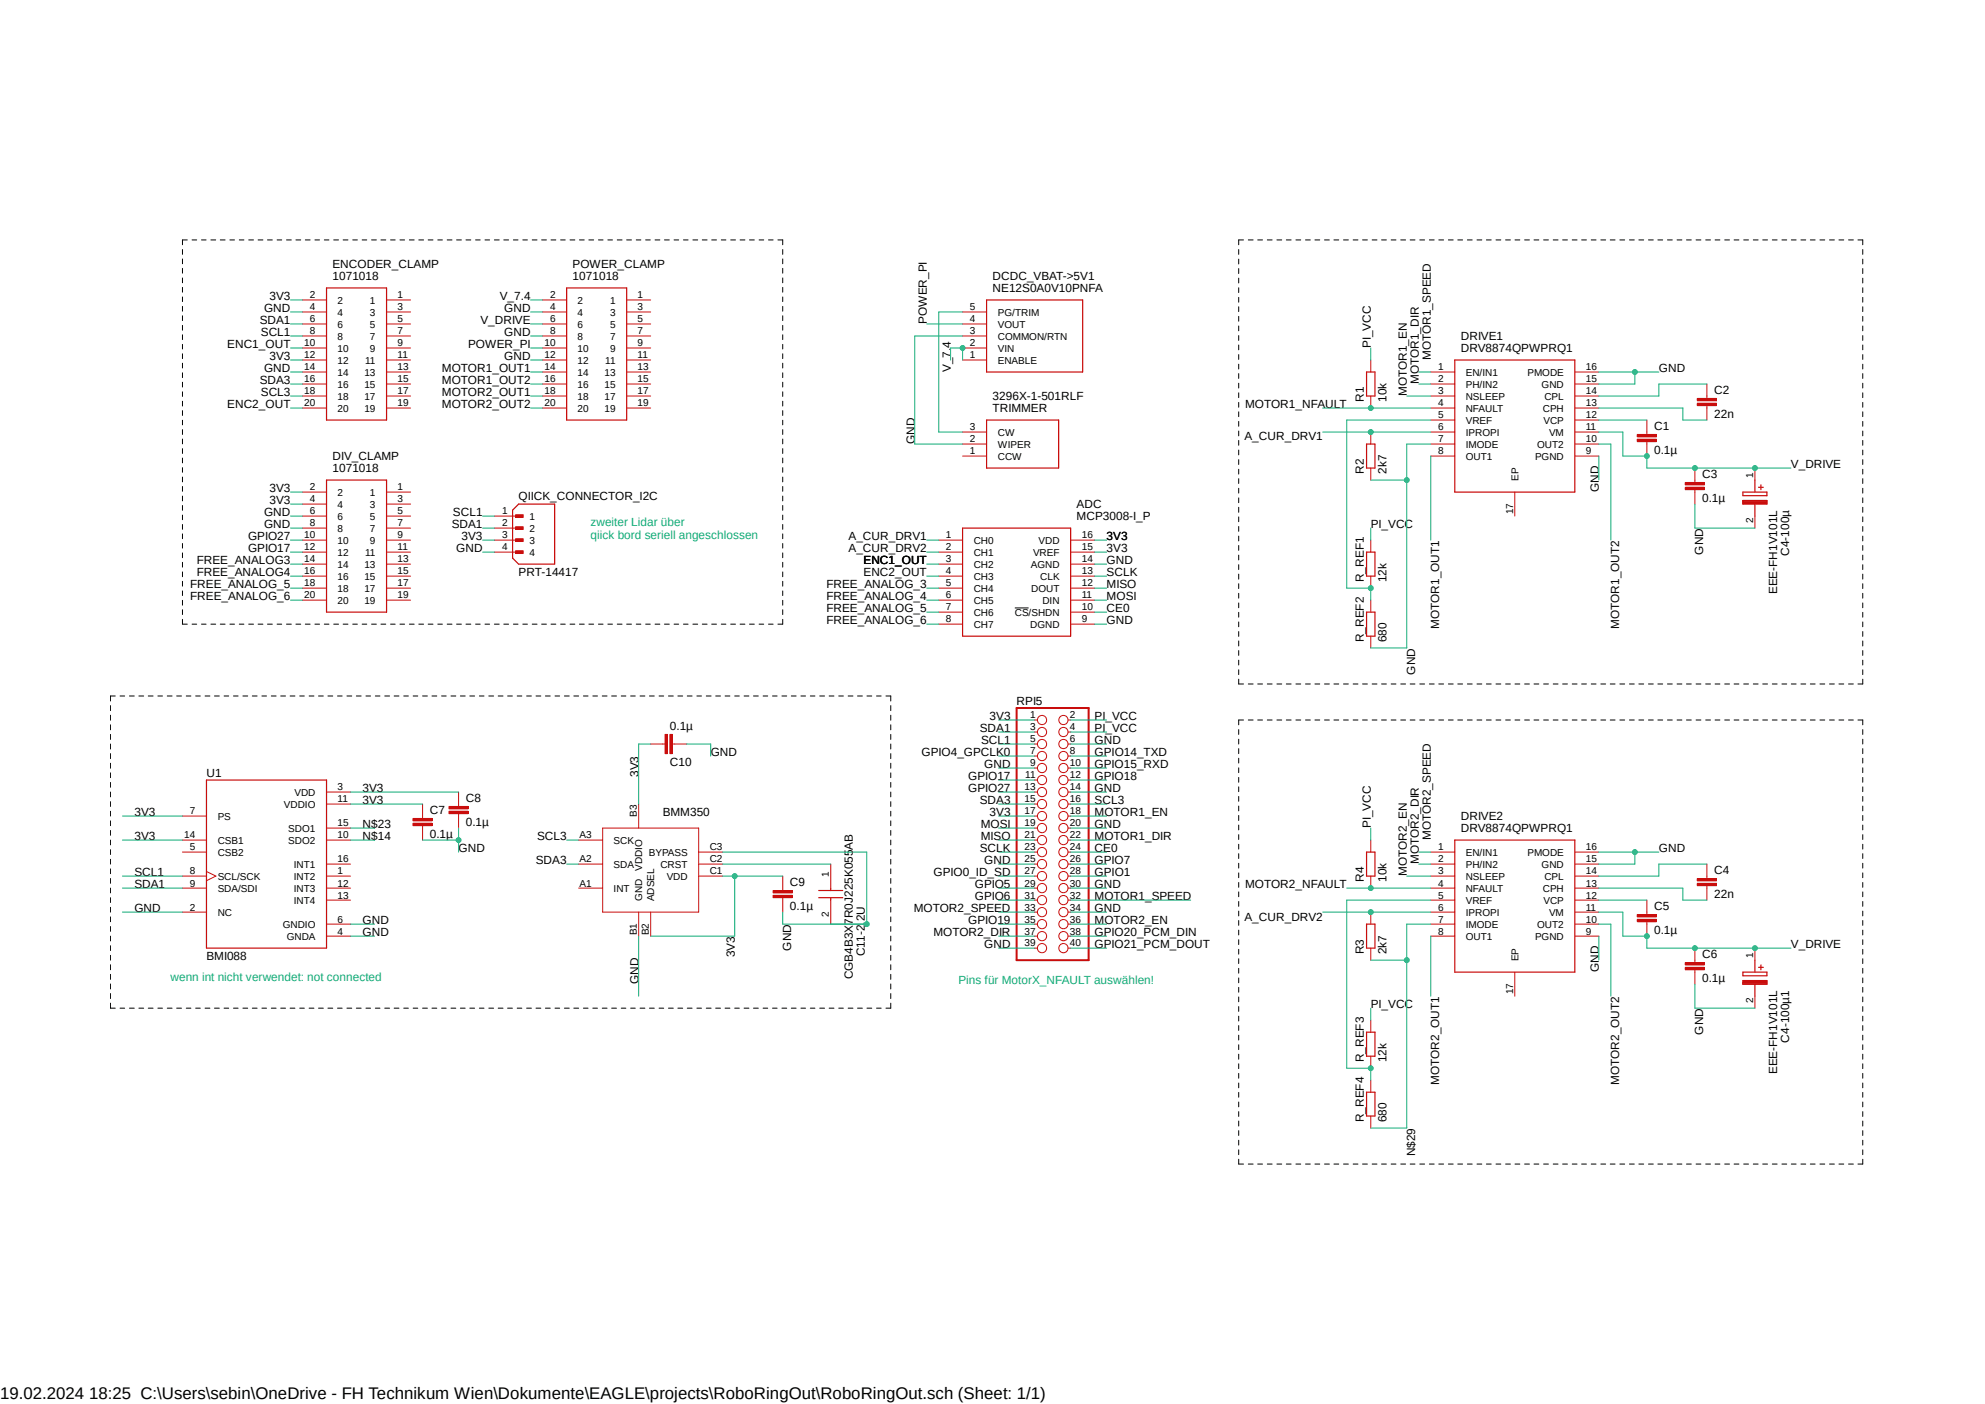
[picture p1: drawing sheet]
<svg xmlns="http://www.w3.org/2000/svg" width="420mm" height="297mm" viewBox="0 0 420 297" stroke-linecap="round" stroke-linejoin="round" font-family="sans-serif">
<defs><g id="words">
<text font-size="3.6" x="0" y="296">19.02.2024 18:25 C:\Users\sebin\OneDrive - FH Technikum Wien\Dokumente\EAGLE\projects\RoboRingOut\RoboRingOut.sch (Sheet: 1/1)</text>
<g font-size="2.5">
<text x="70.4" y="59.3">1071018</text>
<text x="70.4" y="56.7">ENCODER_CLAMP</text>
<text x="121.2" y="59.3">1071018</text>
<text x="121.2" y="56.7">POWER_CLAMP</text>
<text x="210" y="59.3">DCDC_VBAT-&gt;5V1</text>
<text x="55.9" y="66">GND</text>
<text x="57" y="63.5">3V3</text>
<text x="105.7" y="63.5">V_7.4</text>
<text x="106.7" y="66">GND</text>
<text x="210" y="61.8">NE12S0A0V10PNFA</text>
<text x="54.9" y="68.5">SDA1</text>
<text x="55.2" y="71.1">SCL1</text>
<text x="101.6" y="68.5">V_DRIVE</text>
<text x="106.7" y="71.1">GND</text>
<text x="196.1" y="68.5" transform="rotate(-90 196.1 68.5)">POWER_PI</text>
<text x="309.1" y="72">DRIVE1</text>
<text x="48.1" y="73.6">ENC1_OUT</text>
<text x="57" y="76.2">3V3</text>
<text x="99.1" y="73.6">POWER_PI</text>
<text x="106.7" y="76.2">GND</text>
<text x="290" y="73.6" transform="rotate(-90 290 73.6)">PI_VCC</text>
<text x="302.7" y="76.2" transform="rotate(-90 302.7 76.2)">MOTOR1_SPEED</text>
<text x="309.1" y="74.5">DRV8874QPWPRQ1</text>
<text x="54.9" y="81.2">SDA3</text>
<text x="55.2" y="83.8">SCL3</text>
<text x="55.9" y="78.7">GND</text>
<text x="93.5" y="81.2">MOTOR1_OUT2</text>
<text x="93.5" y="78.7">MOTOR1_OUT1</text>
<text x="93.5" y="83.8">MOTOR2_OUT1</text>
<text x="201.2" y="78.7" transform="rotate(-90 201.2 78.7)">V_7.4</text>
<text x="297.6" y="83.8" transform="rotate(-90 297.6 83.8)">MOTOR1_EN</text>
<text x="300.2" y="81.2" transform="rotate(-90 300.2 81.2)">MOTOR1_DIR</text>
<text x="351" y="78.7">GND</text>
<text x="362.7" y="83.4">C2</text>
<text x="48.1" y="86.3">ENC2_OUT</text>
<text x="93.5" y="86.3">MOTOR2_OUT2</text>
<text x="210" y="84.7">3296X-1-501RLF</text>
<text x="210" y="87.2">TRIMMER</text>
<text x="263.4" y="86.3">MOTOR1_NFAULT</text>
<text x="288.5" y="85" transform="rotate(-90 288.5 85)">R1</text>
<text x="293.3" y="85" transform="rotate(-90 293.3 85)">10k</text>
<text x="362.7" y="88.5">22n</text>
<text x="193.6" y="93.9" transform="rotate(-90 193.6 93.9)">GND</text>
<text x="263.3" y="93.2">A_CUR_DRV1</text>
<text x="350" y="91">C1</text>
<text x="70.4" y="99.9">1071018</text>
<text x="70.4" y="97.4">DIV_CLAMP</text>
<text x="288.5" y="100.3" transform="rotate(-90 288.5 100.3)">R2</text>
<text x="293.3" y="100.3" transform="rotate(-90 293.3 100.3)">2k7</text>
<text x="350" y="96.1">0.1µ</text>
<text x="360.1" y="101.2">C3</text>
<text x="378.9" y="99">V_DRIVE</text>
<text x="57" y="104.1">3V3</text>
<text x="57" y="106.6">3V3</text>
<text x="109.7" y="105.9">QIICK_CONNECTOR_I2C</text>
<text x="227.8" y="107.5">ADC</text>
<text x="338.3" y="104.1" transform="rotate(-90 338.3 104.1)">GND</text>
<text x="360.1" y="106.3">0.1µ</text>
<text x="55.9" y="111.7">GND</text>
<text x="55.9" y="109.2">GND</text>
<text x="95.6" y="111.7">SDA1</text>
<text x="95.8" y="109.2">SCL1</text>
<text x="227.8" y="110.1">MCP3008-I_P</text>
<text x="290" y="111.7">PI_VCC</text>
<text x="41.6" y="119.3">FREE_ANALOG3</text>
<text x="52.5" y="116.8">GPIO17</text>
<text x="52.5" y="114.3">GPIO27</text>
<text x="96.5" y="116.8">GND</text>
<text x="97.7" y="114.3">3V3</text>
<text x="179.5" y="116.8">A_CUR_DRV2</text>
<text x="179.5" y="114.3">A_CUR_DRV1</text>
<text x="182.7" y="119.3">ENC1_OUT</text>
<text x="234.1" y="114.3">3V3</text>
<text x="234.1" y="116.8">3V3</text>
<text x="234.1" y="119.3">GND</text>
<text x="360.4" y="117.3" transform="rotate(-90 360.4 117.3)">GND</text>
<text x="378.6" y="117.6" transform="rotate(-90 378.6 117.6)">C4-100µ</text>
<text x="40.2" y="124.4">FREE_ANALOG_5</text>
<text x="41.6" y="121.9">FREE_ANALOG4</text>
<text x="109.7" y="121.9">PRT-14417</text>
<text x="174.8" y="124.4">FREE_ANALOG_3</text>
<text x="182.7" y="121.9">ENC2_OUT</text>
<text x="234.1" y="124.4">MISO</text>
<text x="234.1" y="121.9">SCLK</text>
<text x="288.5" y="123.1" transform="rotate(-90 288.5 123.1)">R_REF1</text>
<text x="293.3" y="123.1" transform="rotate(-90 293.3 123.1)">12k</text>
<text x="376" y="125.7" transform="rotate(-90 376 125.7)">EEE-FH1V101L</text>
<text x="40.2" y="127">FREE_ANALOG_6</text>
<text x="174.8" y="127">FREE_ANALOG_4</text>
<text x="174.8" y="129.5">FREE_ANALOG_5</text>
<text x="234.1" y="127">MOSI</text>
<text x="234.1" y="129.5">CE0</text>
<text x="174.8" y="132">FREE_ANALOG_6</text>
<text x="234.1" y="132">GND</text>
<text x="288.5" y="135.8" transform="rotate(-90 288.5 135.8)">R_REF2</text>
<text x="293.3" y="135.8" transform="rotate(-90 293.3 135.8)">680</text>
<text x="304.5" y="133" transform="rotate(-90 304.5 133)">MOTOR1_OUT1</text>
<text x="342.6" y="133" transform="rotate(-90 342.6 133)">MOTOR1_OUT2</text>
<text x="299.4" y="142.7" transform="rotate(-90 299.4 142.7)">GND</text>
<text x="215.1" y="149.1">RPI5</text>
<text x="141.7" y="154.5">0.1µ</text>
<text x="207.3" y="154.9">SDA1</text>
<text x="209.4" y="152.3">3V3</text>
<text x="231.6" y="152.3">PI_VCC</text>
<text x="231.6" y="154.9">PI_VCC</text>
<text x="150.4" y="159.9">GND</text>
<text x="195" y="159.9">GPIO4_GPCLK0</text>
<text x="207.6" y="157.4">SCL1</text>
<text x="231.6" y="159.9">GPIO14_TXD</text>
<text x="231.6" y="157.4">GND</text>
<text x="43.7" y="164.4">U1</text>
<text x="76.7" y="167.6">3V3</text>
<text x="135.1" y="164.4" transform="rotate(-90 135.1 164.4)">3V3</text>
<text x="141.7" y="162.1">C10</text>
<text x="204.9" y="165">GPIO17</text>
<text x="204.9" y="167.6">GPIO27</text>
<text x="208.2" y="162.5">GND</text>
<text x="231.6" y="162.5">GPIO15_RXD</text>
<text x="231.6" y="165">GPIO18</text>
<text x="231.6" y="167.6">GND</text>
<text x="28.4" y="172.6">3V3</text>
<text x="76.7" y="170.1">3V3</text>
<text x="90.9" y="172.3">C7</text>
<text x="98.6" y="169.7">C8</text>
<text x="140.2" y="172.6">BMM350</text>
<text x="207.3" y="170.1">SDA3</text>
<text x="209.4" y="172.6">3V3</text>
<text x="231.6" y="170.1">SCL3</text>
<text x="231.6" y="172.6">MOTOR1_EN</text>
<text x="309.1" y="173.5">DRIVE2</text>
<text x="28.4" y="177.7">3V3</text>
<text x="76.7" y="177.7">N$14</text>
<text x="76.7" y="175.2">N$23</text>
<text x="90.9" y="177.3">0.1µ</text>
<text x="98.6" y="174.8">0.1µ</text>
<text x="113.6" y="177.7">SCL3</text>
<text x="207.5" y="175.2">MOSI</text>
<text x="207.5" y="177.7">MISO</text>
<text x="231.6" y="175.2">GND</text>
<text x="231.6" y="177.7">MOTOR1_DIR</text>
<text x="290" y="175.2" transform="rotate(-90 290 175.2)">PI_VCC</text>
<text x="302.7" y="177.7" transform="rotate(-90 302.7 177.7)">MOTOR2_SPEED</text>
<text x="309.1" y="176.1">DRV8874QPWPRQ1</text>
<text x="28.4" y="185.3">SCL1</text>
<text x="97" y="180.3">GND</text>
<text x="113.4" y="182.8">SDA3</text>
<text x="197.5" y="185.3">GPIO0_ID_SD</text>
<text x="207.3" y="180.3">SCLK</text>
<text x="208.2" y="182.8">GND</text>
<text x="231.6" y="185.3">GPIO1</text>
<text x="231.6" y="180.3">CE0</text>
<text x="231.6" y="182.8">GPIO7</text>
<text x="297.6" y="185.3" transform="rotate(-90 297.6 185.3)">MOTOR2_EN</text>
<text x="300.2" y="182.8" transform="rotate(-90 300.2 182.8)">MOTOR2_DIR</text>
<text x="351" y="180.3">GND</text>
<text x="362.7" y="185">C4</text>
<text x="28.4" y="187.9">SDA1</text>
<text x="167.1" y="187.5">C9</text>
<text x="206.3" y="187.9">GPIO5</text>
<text x="206.3" y="190.4">GPIO6</text>
<text x="231.6" y="190.4">MOTOR1_SPEED</text>
<text x="231.6" y="187.9">GND</text>
<text x="263.4" y="187.9">MOTOR2_NFAULT</text>
<text x="288.5" y="186.6" transform="rotate(-90 288.5 186.6)">R4</text>
<text x="293.3" y="186.6" transform="rotate(-90 293.3 186.6)">10k</text>
<text x="362.7" y="190">22n</text>
<text x="28.4" y="193">GND</text>
<text x="76.7" y="195.5">GND</text>
<text x="167.1" y="192.6">0.1µ</text>
<text x="193.3" y="193">MOTOR2_SPEED</text>
<text x="204.9" y="195.5">GPIO19</text>
<text x="231.6" y="195.5">MOTOR2_EN</text>
<text x="231.6" y="193">GND</text>
<text x="263.3" y="194.7">A_CUR_DRV2</text>
<text x="350" y="197.7">0.1µ</text>
<text x="350" y="192.6">C5</text>
<text x="43.7" y="203.1">BMI088</text>
<text x="76.7" y="198">GND</text>
<text x="155.5" y="202.5" transform="rotate(-90 155.5 202.5)">3V3</text>
<text x="167.4" y="201.1" transform="rotate(-90 167.4 201.1)">GND</text>
<text x="183" y="202.3" transform="rotate(-90 183 202.3)">C11-2.2U</text>
<text x="197.5" y="198">MOTOR2_DIR</text>
<text x="208.2" y="200.6">GND</text>
<text x="231.6" y="198">GPIO20_PCM_DIN</text>
<text x="231.6" y="200.6">GPIO21_PCM_DOUT</text>
<text x="288.5" y="201.8" transform="rotate(-90 288.5 201.8)">R3</text>
<text x="293.3" y="201.8" transform="rotate(-90 293.3 201.8)">2k7</text>
<text x="360.1" y="202.7">C6</text>
<text x="378.9" y="200.6">V_DRIVE</text>
<text x="135.1" y="208.2" transform="rotate(-90 135.1 208.2)">GND</text>
<text x="180.5" y="207.2" transform="rotate(-90 180.5 207.2)">CGB4B3X7R0J225K055AB</text>
<text x="338.3" y="205.7" transform="rotate(-90 338.3 205.7)">GND</text>
<text x="360.1" y="207.8">0.1µ</text>
<text x="290" y="213.3">PI_VCC</text>
<text x="360.4" y="218.9" transform="rotate(-90 360.4 218.9)">GND</text>
<text x="378.6" y="220.6" transform="rotate(-90 378.6 220.6)">C4-100µ1</text>
<text x="288.5" y="224.7" transform="rotate(-90 288.5 224.7)">R_REF3</text>
<text x="293.3" y="224.7" transform="rotate(-90 293.3 224.7)">12k</text>
<text x="376" y="227.2" transform="rotate(-90 376 227.2)">EEE-FH1V101L</text>
<text x="304.5" y="229.5" transform="rotate(-90 304.5 229.5)">MOTOR2_OUT1</text>
<text x="342.6" y="229.5" transform="rotate(-90 342.6 229.5)">MOTOR2_OUT2</text>
<text x="288.5" y="237.4" transform="rotate(-90 288.5 237.4)">R_REF4</text>
<text x="293.3" y="237.4" transform="rotate(-90 293.3 237.4)">680</text>
<text x="299.4" y="244.6" transform="rotate(-90 299.4 244.6)">N$29</text>
</g>
<g font-size="2.5" fill="#0dab76">
<text x="125" y="111.3">zweiter Lidar über</text>
<text x="125" y="113.9">qiick bord seriell angeschlossen</text>
<text x="36.1" y="207.4">wenn int nicht verwendet: not connected</text>
<text x="202.8" y="208.2">Pins für MotorX_NFAULT auswählen!</text>
</g>
<g font-size="2.1">
<text x="65.6" y="63.1">2</text>
<text x="65.6" y="65.7">4</text>
<text x="71.4" y="64.2">2</text>
<text x="78.3" y="64.2">1</text>
<text x="84.1" y="63.1">1</text>
<text x="84.1" y="65.7">3</text>
<text x="116.4" y="63.1">2</text>
<text x="116.4" y="65.7">4</text>
<text x="122.2" y="64.2">2</text>
<text x="129.1" y="64.2">1</text>
<text x="134.9" y="63.1">1</text>
<text x="134.9" y="65.7">3</text>
<text x="205.2" y="65.7">5</text>
<text x="65.6" y="68.2">6</text>
<text x="65.6" y="70.7">8</text>
<text x="71.4" y="66.8">4</text>
<text x="71.4" y="69.3">6</text>
<text x="71.4" y="71.8">8</text>
<text x="78.3" y="66.8">3</text>
<text x="78.3" y="69.3">5</text>
<text x="78.3" y="71.8">7</text>
<text x="84.1" y="68.2">5</text>
<text x="84.1" y="70.7">7</text>
<text x="116.4" y="68.2">6</text>
<text x="116.4" y="70.7">8</text>
<text x="122.2" y="66.8">4</text>
<text x="122.2" y="69.3">6</text>
<text x="122.2" y="71.8">8</text>
<text x="129.1" y="66.8">3</text>
<text x="129.1" y="69.3">5</text>
<text x="129.1" y="71.8">7</text>
<text x="134.9" y="68.2">5</text>
<text x="134.9" y="70.7">7</text>
<text x="205.2" y="70.7">3</text>
<text x="205.2" y="68.2">4</text>
<text x="211.1" y="71.8">COMMON/RTN</text>
<text x="211.1" y="69.3">VOUT</text>
<text x="211.1" y="66.8">PG/TRIM</text>
<text x="64.4" y="73.3">10</text>
<text x="64.4" y="75.8">12</text>
<text x="71.4" y="74.4">10</text>
<text x="71.4" y="76.9">12</text>
<text x="77.3" y="76.9">11</text>
<text x="78.3" y="74.4">9</text>
<text x="84.1" y="73.3">9</text>
<text x="84.1" y="75.8">11</text>
<text x="115.2" y="73.3">10</text>
<text x="115.2" y="75.8">12</text>
<text x="122.2" y="74.4">10</text>
<text x="122.2" y="76.9">12</text>
<text x="128.1" y="76.9">11</text>
<text x="129.1" y="74.4">9</text>
<text x="134.9" y="73.3">9</text>
<text x="134.9" y="75.8">11</text>
<text x="205.2" y="75.8">1</text>
<text x="205.2" y="73.3">2</text>
<text x="211.1" y="76.9">ENABLE</text>
<text x="211.1" y="74.4">VIN</text>
<text x="64.4" y="78.4">14</text>
<text x="64.4" y="80.9">16</text>
<text x="64.4" y="83.4">18</text>
<text x="71.4" y="79.5">14</text>
<text x="71.4" y="82">16</text>
<text x="77.1" y="79.5">13</text>
<text x="77.1" y="82">15</text>
<text x="84.1" y="78.4">13</text>
<text x="84.1" y="80.9">15</text>
<text x="84.1" y="83.4">17</text>
<text x="115.2" y="78.4">14</text>
<text x="115.2" y="80.9">16</text>
<text x="115.2" y="83.4">18</text>
<text x="122.2" y="79.5">14</text>
<text x="122.2" y="82">16</text>
<text x="127.9" y="79.5">13</text>
<text x="127.9" y="82">15</text>
<text x="134.9" y="78.4">13</text>
<text x="134.9" y="80.9">15</text>
<text x="134.9" y="83.4">17</text>
<text x="304.3" y="78.4">1</text>
<text x="304.3" y="80.9">2</text>
<text x="304.3" y="83.4">3</text>
<text x="310.1" y="79.5">EN/IN1</text>
<text x="310.1" y="82">PH/IN2</text>
<text x="323.2" y="79.5">PMODE</text>
<text x="326.2" y="82">GND</text>
<text x="335.5" y="78.4">16</text>
<text x="335.5" y="80.9">15</text>
<text x="335.5" y="83.4">14</text>
<text x="64.4" y="86">20</text>
<text x="71.4" y="84.5">18</text>
<text x="71.4" y="87.1">20</text>
<text x="77.1" y="84.5">17</text>
<text x="77.1" y="87.1">19</text>
<text x="84.1" y="86">19</text>
<text x="115.2" y="86">20</text>
<text x="122.2" y="84.5">18</text>
<text x="122.2" y="87.1">20</text>
<text x="127.9" y="84.5">17</text>
<text x="127.9" y="87.1">19</text>
<text x="134.9" y="86">19</text>
<text x="304.3" y="86">4</text>
<text x="304.3" y="88.5">5</text>
<text x="310.1" y="84.5">NSLEEP</text>
<text x="310.1" y="87.1">NFAULT</text>
<text x="310.1" y="89.6">VREF</text>
<text x="326.4" y="87.1">CPH</text>
<text x="326.6" y="89.6">VCP</text>
<text x="326.8" y="84.5">CPL</text>
<text x="335.5" y="86">13</text>
<text x="335.5" y="88.5">12</text>
<text x="205.2" y="93.6">2</text>
<text x="205.2" y="91.1">3</text>
<text x="211.1" y="94.7">WIPER</text>
<text x="211.1" y="92.2">CW</text>
<text x="304.3" y="91.1">6</text>
<text x="304.3" y="93.6">7</text>
<text x="310.1" y="92.2">IPROPI</text>
<text x="310.1" y="94.7">IMODE</text>
<text x="325.2" y="94.7">OUT2</text>
<text x="327.7" y="92.2">VM</text>
<text x="335.5" y="91.1">11</text>
<text x="335.5" y="93.6">10</text>
<text x="205.2" y="96.1">1</text>
<text x="211.1" y="97.2">CCW</text>
<text x="304.3" y="96.1">8</text>
<text x="310.1" y="97.2">OUT1</text>
<text x="321.3" y="101.8" transform="rotate(-90 321.3 101.8)">EP</text>
<text x="324.8" y="97.2">PGND</text>
<text x="335.5" y="96.1">9</text>
<text x="370.9" y="101.2" transform="rotate(-90 370.9 101.2)">1</text>
<text x="65.6" y="103.7">2</text>
<text x="65.6" y="106.3">4</text>
<text x="71.4" y="104.9">2</text>
<text x="71.4" y="107.4">4</text>
<text x="78.3" y="104.9">1</text>
<text x="78.3" y="107.4">3</text>
<text x="84.1" y="103.7">1</text>
<text x="84.1" y="106.3">3</text>
<text x="64.4" y="113.9">10</text>
<text x="65.6" y="108.8">6</text>
<text x="65.6" y="111.3">8</text>
<text x="71.4" y="109.9">6</text>
<text x="71.4" y="112.5">8</text>
<text x="78.3" y="109.9">5</text>
<text x="78.3" y="112.5">7</text>
<text x="84.1" y="108.8">5</text>
<text x="84.1" y="111.3">7</text>
<text x="84.1" y="113.9">9</text>
<text x="106.2" y="108.8">1</text>
<text x="106.2" y="111.3">2</text>
<text x="106.2" y="113.9">3</text>
<text x="112.1" y="109.9">1</text>
<text x="112.1" y="112.5">2</text>
<text x="200.2" y="113.9">1</text>
<text x="228.9" y="113.9">16</text>
<text x="320.1" y="108.8" transform="rotate(-90 320.1 108.8)">17</text>
<text x="370.9" y="110.7" transform="rotate(-90 370.9 110.7)">2</text>
<text x="64.4" y="116.4">12</text>
<text x="64.4" y="119">14</text>
<text x="71.4" y="115">10</text>
<text x="71.4" y="117.6">12</text>
<text x="77.3" y="117.6">11</text>
<text x="78.3" y="115">9</text>
<text x="84.1" y="116.4">11</text>
<text x="84.1" y="119">13</text>
<text x="106.2" y="116.4">4</text>
<text x="112.1" y="115">3</text>
<text x="112.1" y="117.6">4</text>
<text x="200.2" y="116.4">2</text>
<text x="200.2" y="119">3</text>
<text x="206" y="115">CH0</text>
<text x="206" y="117.6">CH1</text>
<text x="218.6" y="117.6">VREF</text>
<text x="219.8" y="115">VDD</text>
<text x="228.9" y="116.4">15</text>
<text x="228.9" y="119">14</text>
<text x="64.4" y="121.5">16</text>
<text x="64.4" y="124">18</text>
<text x="71.4" y="120.1">14</text>
<text x="71.4" y="122.6">16</text>
<text x="71.4" y="125.2">18</text>
<text x="77.1" y="120.1">13</text>
<text x="77.1" y="122.6">15</text>
<text x="77.1" y="125.2">17</text>
<text x="84.1" y="121.5">15</text>
<text x="84.1" y="124">17</text>
<text x="200.2" y="121.5">4</text>
<text x="200.2" y="124">5</text>
<text x="206" y="120.1">CH2</text>
<text x="206" y="122.6">CH3</text>
<text x="206" y="125.2">CH4</text>
<text x="218.1" y="120.1">AGND</text>
<text x="218.2" y="125.2">DOUT</text>
<text x="220.1" y="122.6">CLK</text>
<text x="228.9" y="121.5">13</text>
<text x="228.9" y="124">12</text>
<text x="64.4" y="126.6">20</text>
<text x="71.4" y="127.7">20</text>
<text x="77.1" y="127.7">19</text>
<text x="84.1" y="126.6">19</text>
<text x="200.2" y="126.6">6</text>
<text x="200.2" y="129.1">7</text>
<text x="200.2" y="131.7">8</text>
<text x="206" y="127.7">CH5</text>
<text x="206" y="130.3">CH6</text>
<text x="214.7" y="130.3">CS/SHDN</text>
<text x="220.6" y="127.7">DIN</text>
<text x="228.9" y="126.6">11</text>
<text x="228.9" y="129.1">10</text>
<text x="228.9" y="131.7">9</text>
<text x="206" y="132.8">CH7</text>
<text x="218" y="132.8">DGND</text>
<text x="217.9" y="152">1</text>
<text x="217.9" y="154.5">3</text>
<text x="226.4" y="152">2</text>
<text x="226.4" y="154.5">4</text>
<text x="217.9" y="157.1">5</text>
<text x="217.9" y="159.6">7</text>
<text x="226.4" y="157.1">6</text>
<text x="226.4" y="159.6">8</text>
<text x="71.4" y="167.2">3</text>
<text x="216.7" y="167.2">13</text>
<text x="216.9" y="164.7">11</text>
<text x="217.9" y="162.1">9</text>
<text x="226.4" y="164.7">12</text>
<text x="226.4" y="162.1">10</text>
<text x="226.4" y="167.2">14</text>
<text x="40.2" y="172.3">7</text>
<text x="46.1" y="173.4">PS</text>
<text x="60.1" y="170.9">VDDIO</text>
<text x="62.3" y="168.3">VDD</text>
<text x="71.4" y="169.8">11</text>
<text x="134.7" y="172.8" transform="rotate(-90 134.7 172.8)">B3</text>
<text x="216.7" y="169.8">15</text>
<text x="216.7" y="172.3">17</text>
<text x="226.4" y="169.8">16</text>
<text x="226.4" y="172.3">18</text>
<text x="39" y="177.4">14</text>
<text x="40.2" y="179.9">5</text>
<text x="46.1" y="178.5">CSB1</text>
<text x="61" y="178.5">SDO2</text>
<text x="61" y="175.9">SDO1</text>
<text x="71.4" y="177.4">10</text>
<text x="71.4" y="174.8">15</text>
<text x="122.6" y="177.4">A3</text>
<text x="129.8" y="178.5">SCK</text>
<text x="150.2" y="179.9">C3</text>
<text x="216.7" y="174.8">19</text>
<text x="216.7" y="177.4">21</text>
<text x="216.7" y="179.9">23</text>
<text x="226.4" y="174.8">20</text>
<text x="226.4" y="177.4">22</text>
<text x="226.4" y="179.9">24</text>
<text x="304.3" y="179.9">1</text>
<text x="335.5" y="179.9">16</text>
<text x="40.2" y="185">8</text>
<text x="46.1" y="181">CSB2</text>
<text x="62.1" y="183.6">INT1</text>
<text x="71.4" y="185">1</text>
<text x="71.4" y="182.5">16</text>
<text x="122.6" y="182.5">A2</text>
<text x="129.8" y="183.6">SDA</text>
<text x="135.9" y="184.2" transform="rotate(-90 135.9 184.2)">VDDIO</text>
<text x="137.3" y="181">BYPASS</text>
<text x="139.7" y="183.6">CRST</text>
<text x="150.2" y="185">C1</text>
<text x="150.2" y="182.5">C2</text>
<text x="175.4" y="185.5" transform="rotate(-90 175.4 185.5)">1</text>
<text x="216.7" y="182.5">25</text>
<text x="216.7" y="185">27</text>
<text x="226.4" y="182.5">26</text>
<text x="226.4" y="185">28</text>
<text x="304.3" y="182.5">2</text>
<text x="304.3" y="185">3</text>
<text x="310.1" y="181">EN/IN1</text>
<text x="310.1" y="183.6">PH/IN2</text>
<text x="323.2" y="181">PMODE</text>
<text x="326.2" y="183.6">GND</text>
<text x="335.5" y="182.5">15</text>
<text x="335.5" y="185">14</text>
<text x="40.2" y="187.5">9</text>
<text x="46.1" y="186.1">SCL/SCK</text>
<text x="46.1" y="188.6">SDA/SDI</text>
<text x="62.1" y="186.1">INT2</text>
<text x="62.1" y="188.6">INT3</text>
<text x="62.1" y="191.2">INT4</text>
<text x="71.4" y="187.5">12</text>
<text x="71.4" y="190.1">13</text>
<text x="122.6" y="187.5">A1</text>
<text x="129.8" y="188.6">INT</text>
<text x="135.9" y="190.6" transform="rotate(-90 135.9 190.6)">GND</text>
<text x="138.4" y="190.6" transform="rotate(-90 138.4 190.6)">ADSEL</text>
<text x="141.1" y="186.1">VDD</text>
<text x="216.7" y="187.5">29</text>
<text x="216.7" y="190.1">31</text>
<text x="226.4" y="187.5">30</text>
<text x="226.4" y="190.1">32</text>
<text x="304.3" y="187.5">4</text>
<text x="304.3" y="190.1">5</text>
<text x="310.1" y="186.1">NSLEEP</text>
<text x="310.1" y="188.6">NFAULT</text>
<text x="310.1" y="191.2">VREF</text>
<text x="326.4" y="188.6">CPH</text>
<text x="326.6" y="191.2">VCP</text>
<text x="326.8" y="186.1">CPL</text>
<text x="335.5" y="187.5">13</text>
<text x="335.5" y="190.1">12</text>
<text x="40.2" y="192.6">2</text>
<text x="46.1" y="193.7">NC</text>
<text x="59.8" y="196.3">GNDIO</text>
<text x="71.4" y="197.7">4</text>
<text x="71.4" y="195.2">6</text>
<text x="134.7" y="197.9" transform="rotate(-90 134.7 197.9)">B1</text>
<text x="137.3" y="197.9" transform="rotate(-90 137.3 197.9)">B2</text>
<text x="175.4" y="193.9" transform="rotate(-90 175.4 193.9)">2</text>
<text x="216.7" y="192.6">33</text>
<text x="216.7" y="195.2">35</text>
<text x="216.7" y="197.7">37</text>
<text x="226.4" y="192.6">34</text>
<text x="226.4" y="195.2">36</text>
<text x="226.4" y="197.7">38</text>
<text x="304.3" y="192.6">6</text>
<text x="304.3" y="195.2">7</text>
<text x="304.3" y="197.7">8</text>
<text x="310.1" y="193.7">IPROPI</text>
<text x="310.1" y="196.3">IMODE</text>
<text x="325.2" y="196.3">OUT2</text>
<text x="327.7" y="193.7">VM</text>
<text x="335.5" y="192.6">11</text>
<text x="335.5" y="195.2">10</text>
<text x="335.5" y="197.7">9</text>
<text x="60.7" y="198.8">GNDA</text>
<text x="216.7" y="200.2">39</text>
<text x="226.4" y="200.2">40</text>
<text x="310.1" y="198.8">OUT1</text>
<text x="321.3" y="203.3" transform="rotate(-90 321.3 203.3)">EP</text>
<text x="324.8" y="198.8">PGND</text>
<text x="370.9" y="202.7" transform="rotate(-90 370.9 202.7)">1</text>
<text x="320.1" y="210.4" transform="rotate(-90 320.1 210.4)">17</text>
<text x="370.9" y="212.3" transform="rotate(-90 370.9 212.3)">2</text>
</g>
</g></defs>
<path d="M23.4 45.7l373.3 200.6M396.7 45.7l-373.3 200.6" fill="none" stroke="#fff" stroke-width=".21"/>
<g fill="none" stroke="#000" stroke-width=".21">
<path d="M38.6 52.8v1M38.6 54.8v1M38.6 56.8v1M38.6 58.8v1M39.6 50.8h-1v1M40.6 50.8h1M42.6 50.8h1M44.6 50.8h1M46.6 50.8h1M48.6 50.8h1M50.6 50.8h1M52.6 50.8h1"/>
<path d="M54.6 50.8h1M56.6 50.8h1M58.6 50.8h1M60.6 50.8h1M62.6 50.8h1M64.6 50.8h1M66.6 50.8h1M68.6 50.8h1M70.6 50.8h1M72.6 50.8h1M74.6 50.8h1M76.6 50.8h1"/>
<path d="M78.6 50.8h1M80.6 50.8h1M82.6 50.8h1M84.6 50.8h1M86.6 50.8h1M88.6 50.8h1M90.6 50.8h1M92.6 50.8h1M94.6 50.8h1M96.6 50.8h1M98.6 50.8h1M100.6 50.8h1"/>
<path d="M102.6 50.8h1M104.6 50.8h1M106.6 50.8h1M108.6 50.8h1M110.6 50.8h1M112.6 50.8h1M114.6 50.8h1M116.6 50.8h1M118.6 50.8h1M120.6 50.8h1M122.6 50.8h1M124.6 50.8h1"/>
<path d="M126.6 50.8h1M128.6 50.8h1M130.6 50.8h1M132.6 50.8h1M134.6 50.8h1M136.6 50.8h1M138.6 50.8h1M140.6 50.8h1M142.6 50.8h1M144.6 50.8h1M146.6 50.8h1M148.6 50.8h1"/>
<path d="M150.6 50.8h1M152.6 50.8h1M154.6 50.8h1M156.6 50.8h1M158.6 50.8h1M160.6 50.8h1M162.6 50.8h1M164.6 50.8h1v1M165.6 52.8v1M165.6 54.8v1M165.6 56.8v1M165.6 58.8v1"/>
<path d="M262.1 52.8v1M262.1 54.8v1M262.1 56.8v1.1M262.1 58.8v1.1M263.1 50.8h-1v1M264.1 50.8h1M266.1 50.8h1M268.1 50.8h1.1M270.2 50.8h1M272.2 50.8h1M274.2 50.8h1M276.2 50.8h1"/>
<path d="M278.2 50.8h1M280.2 50.8h1.1M282.2 50.8h1.1M284.3 50.8h1M286.3 50.8h1M288.3 50.8h1M290.3 50.8h1M292.3 50.8h1M294.3 50.8h1.1M296.4 50.8h1M298.4 50.8h1M300.4 50.8h1"/>
<path d="M302.4 50.8h1M304.4 50.8h1M306.5 50.8h1M308.4 50.8h1.1M310.5 50.8h1M312.5 50.8h1M314.5 50.8h1M316.5 50.8h1M318.6 50.8h1M320.5 50.8h1.1M322.6 50.8h1M324.6 50.8h1"/>
<path d="M326.6 50.8h1M328.6 50.8h1M330.6 50.8h1M332.7 50.8h1M334.6 50.8h1.1M336.7 50.8h1M338.7 50.8h1M340.7 50.8h1M342.7 50.8h1M344.8 50.8h1M346.8 50.8h1M348.8 50.8h1"/>
<path d="M350.8 50.8h1M352.8 50.8h1M354.8 50.8h1.1M356.8 50.8h1M358.9 50.8h1M360.9 50.8h1M362.9 50.8h1M364.9 50.8h1M366.9 50.8h1M368.9 50.8h1.1M371 50.8h1M373 50.8h1"/>
<path d="M375 50.8h1M377 50.8h1M379 50.8h1M381 50.8h1.1M383 50.8h1M385.1 50.8h1M387.1 50.8h1M389.1 50.8h1M391.1 50.8h1M393.1 50.8h1v1M394.1 52.8v1M394.1 54.8v1"/>
<path d="M394.1 56.8v1.1M394.1 58.8v1.1M38.6 60.8v1M38.6 62.8v1M38.6 64.8v1M38.6 66.8v1M38.6 68.8v1M38.6 70.8v1M38.6 72.9v.9M38.6 74.8v1.1M38.6 76.8v1.1M38.6 78.9v1"/>
<path d="M165.6 60.8v1M165.6 62.8v1M165.6 64.8v1M165.6 66.8v1M165.6 68.8v1M165.6 70.8v1M165.6 72.9v.9M165.6 74.8v1.1M165.6 76.8v1.1M165.6 78.9v1M262.1 60.9v1M262.1 62.9v1"/>
<path d="M262.1 64.9v1M262.1 66.9v1M262.1 69v1M262.1 71v1M262.1 73v1M262.1 75v1M262.1 77v1.1M262.1 79v1.1M394.1 60.9v1M394.1 62.9v1M394.1 64.9v1M394.1 66.9v1"/>
<path d="M394.1 69v1M394.1 71v1M394.1 73v1M394.1 75v1M394.1 77v1.1M394.1 79v1.1M38.6 80.9v1M38.6 82.9v1M38.6 84.9v1M38.6 86.9v1M38.6 88.9v1M38.6 90.9v1"/>
<path d="M38.6 92.9v1M38.6 94.9v1M38.6 96.9v1M38.6 98.9v1M165.6 80.9v1M165.6 82.9v1M165.6 84.9v1M165.6 86.9v1M165.6 88.9v1M165.6 90.9v1M165.6 92.9v1M165.6 94.9v1"/>
<path d="M165.6 96.9v1M165.6 98.9v1M262.1 81.1v1M262.1 83.1v1M262.1 85.1v1M262.1 87.1v1M262.1 89.2v1M262.1 91.2v1M262.1 93.2v1M262.1 95.2v1M262.1 97.2v1.1M262.1 99.3v1"/>
<path d="M394.1 81.1v1M394.1 83.1v1M394.1 85.1v1M394.1 87.1v1M394.1 89.2v1M394.1 91.2v1M394.1 93.2v1M394.1 95.2v1M394.1 97.2v1.1M394.1 99.3v1M38.6 100.9v1M38.6 102.9v1"/>
<path d="M38.6 104.9v1.1M38.6 106.9v1M38.6 109v.9M38.6 111v1M38.6 112.9v1.1M38.6 115v1M38.6 117v1M38.6 119v1M165.6 100.9v1M165.6 102.9v1M165.6 104.9v1.1M165.6 106.9v1"/>
<path d="M165.6 109v.9M165.6 111v1M165.6 112.9v1.1M165.6 115v1M165.6 117v1M165.6 119v1M262.1 101.3v1M262.1 103.3v1M262.1 105.3v1M262.1 107.3v1.1M262.1 109.3v1.1M262.1 111.4v1"/>
<path d="M262.1 113.4v1M262.1 115.4v1M262.1 117.4v1M262.1 119.5v1M394.1 101.3v1M394.1 103.3v1M394.1 105.3v1M394.1 107.3v1.1M394.1 109.3v1.1M394.1 111.4v1M394.1 113.4v1M394.1 115.4v1"/>
<path d="M394.1 117.4v1M394.1 119.5v1M38.6 121v1M38.6 123v1M38.6 125v1M38.6 127v1M38.6 129v1M38.6 131v1h1M40.6 132h1M42.6 132h1M44.6 132h1M46.6 132h1"/>
<path d="M48.6 132h1M50.6 132h1M52.6 132h1M54.6 132h1M56.6 132h1M58.6 132h1M60.6 132h1M62.6 132h1M64.6 132h1M66.6 132h1M68.6 132h1M70.6 132h1"/>
<path d="M72.6 132h1M74.6 132h1M76.6 132h1M78.6 132h1M80.6 132h1M82.6 132h1M84.6 132h1M86.6 132h1M88.6 132h1M90.6 132h1M92.6 132h1M94.6 132h1"/>
<path d="M96.6 132h1M98.6 132h1M100.6 132h1M102.6 132h1M104.6 132h1M106.6 132h1M108.6 132h1M110.6 132h1M112.6 132h1M114.6 132h1M116.6 132h1M118.6 132h1"/>
<path d="M120.6 132h1M122.6 132h1M124.6 132h1M126.6 132h1M128.6 132h1M130.6 132h1M132.6 132h1M134.6 132h1M136.6 132h1M138.6 132h1M140.6 132h1M142.6 132h1"/>
<path d="M144.6 132h1M146.6 132h1M148.6 132h1M150.6 132h1M152.6 132h1M154.6 132h1M156.6 132h1M158.6 132h1M160.6 132h1M162.6 132h1M165.6 121v1M165.6 123v1"/>
<path d="M165.6 125v1M165.6 127v1M165.6 129v1M165.6 131v1h-1M214.7 128.6h2.9M262.1 121.5v1M262.1 123.5v1M262.1 125.5v1M262.1 127.6v1M262.1 129.5v1.1M262.1 131.6v1M262.1 133.6v1"/>
<path d="M262.1 135.6v1.1M262.1 137.6v1M262.1 139.7v1M394.1 121.5v1M394.1 123.5v1M394.1 125.5v1M394.1 127.6v1M394.1 129.5v1.1M394.1 131.6v1M394.1 133.6v1M394.1 135.6v1.1M394.1 137.6v1"/>
<path d="M394.1 139.7v1M23.4 149.3v1M23.4 151.3v1.1M23.4 153.3v1.1M23.4 155.4v1M23.4 157.4v1.1M23.4 159.4v1.1M24.4 147.2h-1v1.1M25.4 147.2h1M27.4 147.2h1M29.4 147.2h1M31.4 147.2h1"/>
<path d="M33.4 147.2h1M35.4 147.2h1M37.4 147.2h1M39.4 147.2h1M41.4 147.2h1M43.4 147.2h1M45.4 147.2h1M47.4 147.2h1M49.4 147.2h1M51.4 147.2h1M53.4 147.2h1M55.4 147.2h1"/>
<path d="M57.4 147.2h1M59.4 147.2h1M61.4 147.2h1M63.4 147.2h1M65.4 147.2h1M67.4 147.2h1M69.4 147.2h1M71.4 147.2h1M73.4 147.2h1M75.4 147.2h1M77.4 147.2h1M79.4 147.2h1"/>
<path d="M81.4 147.2h1M83.4 147.2h1M85.4 147.2h1M87.4 147.2h1M89.4 147.2h1M91.4 147.2h1M93.4 147.2h1M95.4 147.2h1M97.4 147.2h1M99.4 147.2h1M101.4 147.2h1M103.4 147.2h1"/>
<path d="M105.4 147.2h1M107.4 147.2h1M109.4 147.2h1M111.4 147.2h1M113.4 147.2h1M115.4 147.2h1M117.4 147.2h1M119.4 147.2h1M121.4 147.2h1M123.4 147.2h1M125.4 147.2h1M127.4 147.2h1"/>
<path d="M129.4 147.2h1M131.4 147.2h1M133.4 147.2h1M135.4 147.2h1M137.4 147.2h1M139.4 147.2h1M141.4 147.2h1.1M143.4 147.2h1M145.4 147.2h1M147.4 147.2h1M149.4 147.2h1.1M151.4 147.2h1"/>
<path d="M153.4 147.2h1M155.4 147.2h1M157.4 147.2h1.1M159.4 147.2h1M161.5 147.2h.9M163.4 147.2h1M165.4 147.2h1.1M167.4 147.2h1M169.5 147.2h.9M171.4 147.2h1M173.4 147.2h1.1M175.4 147.2h1"/>
<path d="M177.5 147.2h.9M179.5 147.2h1M181.4 147.2h1.1M183.4 147.2h1M185.5 147.2h.9M187.5 147.2h1v1.1M188.5 149.3v1M188.5 151.3v1.1M188.5 153.3v1.1M188.5 155.4v1M188.5 157.4v1.1M188.5 159.4v1.1"/>
<path d="M262.1 141.7v1M262.1 143.7v1h1M262.1 154.3v1.1M262.1 156.4v1M262.1 158.4v1M263.1 152.3h-1v1M264.1 144.7h1M264.1 152.3h1M266.1 144.7h1M266.1 152.3h1M268.1 144.7h1.1M268.1 152.3h1.1"/>
<path d="M270.2 144.7h1M270.2 152.3h1M272.2 144.7h1M272.2 152.3h1M274.2 144.7h1M274.2 152.3h1M276.2 144.7h1M276.2 152.3h1M278.2 144.7h1M278.2 152.3h1M280.2 144.7h1.1M280.2 152.3h1.1"/>
<path d="M282.2 144.7h1.1M282.2 152.3h1.1M284.3 144.7h1M284.3 152.3h1M286.3 144.7h1M286.3 152.3h1M288.3 144.7h1M288.3 152.3h1M290.3 144.7h1M290.3 152.3h1M292.3 144.7h1M292.3 152.3h1"/>
<path d="M294.3 144.7h1.1M294.3 152.3h1.1M296.4 144.7h1M296.4 152.3h1M298.4 144.7h1M298.4 152.3h1M300.4 144.7h1M300.4 152.3h1M302.4 144.7h1M302.4 152.3h1M304.4 144.7h1M304.4 152.3h1"/>
<path d="M306.5 144.7h1M306.5 152.3h1M308.4 144.7h1.1M308.4 152.3h1.1M310.5 144.7h1M310.5 152.3h1M312.5 144.7h1M312.5 152.3h1M314.5 144.7h1M314.5 152.3h1M316.5 144.7h1M316.5 152.3h1"/>
<path d="M318.6 144.7h1M318.6 152.3h1M320.5 144.7h1.1M320.5 152.3h1.1M322.6 144.7h1M322.6 152.3h1M324.6 144.7h1M324.6 152.3h1M326.6 144.7h1M326.6 152.3h1M328.6 144.7h1M328.6 152.3h1"/>
<path d="M330.6 144.7h1M330.6 152.3h1M332.7 144.7h1M332.7 152.3h1M334.6 144.7h1.1M334.6 152.3h1.1M336.7 144.7h1M336.7 152.3h1M338.7 144.7h1M338.7 152.3h1M340.7 144.7h1M340.7 152.3h1"/>
<path d="M342.7 144.7h1M342.7 152.3h1M344.8 144.7h1M344.8 152.3h1M346.8 144.7h1M346.8 152.3h1M348.8 144.7h1M348.8 152.3h1M350.8 144.7h1M350.8 152.3h1M352.8 144.7h1M352.8 152.3h1"/>
<path d="M354.8 144.7h1.1M354.8 152.3h1.1M356.8 144.7h1M356.8 152.3h1M358.9 144.7h1M358.9 152.3h1M360.9 144.7h1M360.9 152.3h1M362.9 144.7h1M362.9 152.3h1M364.9 144.7h1M364.9 152.3h1"/>
<path d="M366.9 144.7h1M366.9 152.3h1M368.9 144.7h1.1M368.9 152.3h1.1M371 144.7h1M371 152.3h1M373 144.7h1M373 152.3h1M375 144.7h1M375 152.3h1M377 144.7h1M377 152.3h1"/>
<path d="M379 144.7h1M379 152.3h1M381 144.7h1.1M381 152.3h1.1M383 144.7h1M383 152.3h1M385.1 144.7h1M385.1 152.3h1M387.1 144.7h1M387.1 152.3h1M389.1 144.7h1M389.1 152.3h1"/>
<path d="M391.1 144.7h1M391.1 152.3h1M393.1 152.3h1v1M394.1 141.7v1M394.1 143.7v1h-1M394.1 154.3v1.1M394.1 156.4v1M394.1 158.4v1M23.4 161.5v1M23.4 163.5v1M23.4 165.5v1M23.4 167.6v1"/>
<path d="M23.4 169.6v1M23.4 171.6v1M23.4 173.7v1M23.4 175.7v1M23.4 177.7v1M23.4 179.7v1.1M188.5 161.5v1M188.5 163.5v1M188.5 165.5v1M188.5 167.6v1M188.5 169.6v1M188.5 171.6v1"/>
<path d="M188.5 173.7v1M188.5 175.7v1M188.5 177.7v1M188.5 179.7v1.1M262.1 160.4v1M262.1 162.4v1M262.1 164.5v1M262.1 166.5v1M262.1 168.5v1M262.1 170.5v1M262.1 172.5v1.1M262.1 174.5v1.1"/>
<path d="M262.1 176.6v1M262.1 178.6v1M394.1 160.4v1M394.1 162.4v1M394.1 164.5v1M394.1 166.5v1M394.1 168.5v1M394.1 170.5v1M394.1 172.5v1.1M394.1 174.5v1.1M394.1 176.6v1M394.1 178.6v1"/>
<path d="M23.4 181.8v1M23.4 183.8v1M23.4 185.8v1.1M23.4 187.9v1M23.4 189.9v1M23.4 191.9v1.1M23.4 194v1M23.4 196v1M23.4 198v1.1M188.5 181.8v1M188.5 183.8v1M188.5 185.8v1.1"/>
<path d="M188.5 187.9v1M188.5 189.9v1M188.5 191.9v1.1M188.5 194v1M188.5 196v1M188.5 198v1.1M262.1 180.6v1M262.1 182.6v1M262.1 184.7v1M262.1 186.7v1M262.1 188.7v1M262.1 190.7v1"/>
<path d="M262.1 192.7v1.1M262.1 194.7v1M262.1 196.8v1M262.1 198.8v1M394.1 180.6v1M394.1 182.6v1M394.1 184.7v1M394.1 186.7v1M394.1 188.7v1M394.1 190.7v1M394.1 192.7v1.1M394.1 194.7v1"/>
<path d="M394.1 196.8v1M394.1 198.8v1M23.4 200.1v1M23.4 202.1v1M23.4 204.1v1M23.4 206.1v1.1M23.4 208.2v1M23.4 210.2v1M23.4 212.2v1.1h1M25.4 213.3h1M27.4 213.3h1M29.4 213.3h1"/>
<path d="M31.4 213.3h1M33.4 213.3h1M35.4 213.3h1M37.4 213.3h1M39.4 213.3h1M41.4 213.3h1M43.4 213.3h1M45.4 213.3h1M47.4 213.3h1M49.4 213.3h1M51.4 213.3h1M53.4 213.3h1"/>
<path d="M55.4 213.3h1M57.4 213.3h1M59.4 213.3h1M61.4 213.3h1M63.4 213.3h1M65.4 213.3h1M67.4 213.3h1M69.4 213.3h1M71.4 213.3h1M73.4 213.3h1M75.4 213.3h1M77.4 213.3h1"/>
<path d="M79.4 213.3h1M81.4 213.3h1M83.4 213.3h1M85.4 213.3h1M87.4 213.3h1M89.4 213.3h1M91.4 213.3h1M93.4 213.3h1M95.4 213.3h1M97.4 213.3h1M99.4 213.3h1M101.4 213.3h1"/>
<path d="M103.4 213.3h1M105.4 213.3h1M107.4 213.3h1M109.4 213.3h1M111.4 213.3h1M113.4 213.3h1M115.4 213.3h1M117.4 213.3h1M119.4 213.3h1M121.4 213.3h1M123.4 213.3h1M125.4 213.3h1"/>
<path d="M127.4 213.3h1M129.4 213.3h1M131.4 213.3h1M133.4 213.3h1M135.4 213.3h1M137.4 213.3h1M139.4 213.3h1M141.4 213.3h1.1M143.4 213.3h1M145.4 213.3h1M147.4 213.3h1M149.4 213.3h1.1"/>
<path d="M151.4 213.3h1M153.4 213.3h1M155.4 213.3h1M157.4 213.3h1.1M159.4 213.3h1M161.5 213.3h.9M163.4 213.3h1M165.4 213.3h1.1M167.4 213.3h1M169.5 213.3h.9M171.4 213.3h1M173.4 213.3h1.1"/>
<path d="M175.4 213.3h1M177.5 213.3h.9M179.5 213.3h1M181.4 213.3h1.1M183.4 213.3h1M185.5 213.3h.9M188.5 200.1v1M188.5 202.1v1M188.5 204.1v1M188.5 206.1v1.1M188.5 208.2v1M188.5 210.2v1"/>
<path d="M188.5 212.2v1.1h-1M262.1 200.8v1M262.1 202.8v1M262.1 204.9v1M262.1 206.9v1M262.1 208.9v1M262.1 210.9v1M262.1 212.9v1.1M262.1 215v1M262.1 217v1M262.1 219v1M394.1 200.8v1"/>
<path d="M394.1 202.8v1M394.1 204.9v1M394.1 206.9v1M394.1 208.9v1M394.1 210.9v1M394.1 212.9v1.1M394.1 215v1M394.1 217v1M394.1 219v1M262.1 221v1M262.1 223v1.1M262.1 225v1.1"/>
<path d="M262.1 227.1v1M262.1 229.1v1M262.1 231.1v1M262.1 233.1v1M262.1 235.2v1M262.1 237.2v1M262.1 239.2v1M394.1 221v1M394.1 223v1.1M394.1 225v1.1M394.1 227.1v1M394.1 229.1v1"/>
<path d="M394.1 231.1v1M394.1 233.1v1M394.1 235.2v1M394.1 237.2v1M394.1 239.2v1M262.1 241.2v1M262.1 243.2v1.1M262.1 245.2v1.1h1M264.1 246.3h1M266.1 246.3h1M268.1 246.3h1.1M270.2 246.3h1"/>
<path d="M272.2 246.3h1M274.2 246.3h1M276.2 246.3h1M278.2 246.3h1M280.2 246.3h1.1M282.2 246.3h1.1M284.3 246.3h1M286.3 246.3h1M288.3 246.3h1M290.3 246.3h1M292.3 246.3h1M294.3 246.3h1.1"/>
<path d="M296.4 246.3h1M298.4 246.3h1M300.4 246.3h1M302.4 246.3h1M304.4 246.3h1M306.5 246.3h1M308.4 246.3h1.1M310.5 246.3h1M312.5 246.3h1M314.5 246.3h1M316.5 246.3h1M318.6 246.3h1"/>
<path d="M320.5 246.3h1.1M322.6 246.3h1M324.6 246.3h1M326.6 246.3h1M328.6 246.3h1M330.6 246.3h1M332.7 246.3h1M334.6 246.3h1.1M336.7 246.3h1M338.7 246.3h1M340.7 246.3h1M342.7 246.3h1"/>
<path d="M344.8 246.3h1M346.8 246.3h1M348.8 246.3h1M350.8 246.3h1M352.8 246.3h1M354.8 246.3h1.1M356.8 246.3h1M358.9 246.3h1M360.9 246.3h1M362.9 246.3h1M364.9 246.3h1M366.9 246.3h1"/>
<path d="M368.9 246.3h1.1M371 246.3h1M373 246.3h1M375 246.3h1M377 246.3h1M379 246.3h1M381 246.3h1.1M383 246.3h1M385.1 246.3h1M387.1 246.3h1M389.1 246.3h1M391.1 246.3h1"/>
<path d="M394.1 241.2v1M394.1 243.2v1.1M394.1 245.2v1.1h-1"/>
</g>
<path d="M208.7 63.5h20.4v15.2h-20.4zM307.8 76.2h25.4v27.9h-25.4zM208.7 88.9h15.3v10.1h-15.3zM203.7 111.7h22.8v22.9h-22.8z" fill="none" stroke="#c90d0c" stroke-width=".25"/>
<g fill="none" stroke="#c90d0c" stroke-width=".21">
<path d="M203.7 76.2h5M203.7 73.6h5M203.7 71.1h5M203.7 68.5h5M203.7 66h5M302.7 78.7h5.1M333.2 78.7h5.1M203.7 91.4h5M203.7 93.9h5M203.7 96.5h5M302.7 81.2h5.1M302.7 83.8h5.1"/>
<path d="M302.7 86.3h5.1M302.7 88.9h5.1M302.7 91.4h5.1M302.7 93.9h5.1M302.7 96.5h5.1M333.2 81.2h5.1M333.2 83.8h5.1M333.2 86.3h5.1M333.2 88.9h5.1M333.2 91.4h5.1M333.2 93.9h5.1M333.2 96.5h5.1"/>
<path d="M361.1 83.8v.5M361.1 85.8v.5M198.6 114.3h5.1M198.6 116.8h5.1M198.6 119.3h5.1M226.5 114.3h5.1M226.5 116.8h5.1M226.5 119.3h5.1M320.5 104.1v5.1M198.6 121.9h5.1M198.6 124.4h5.1M198.6 127h5.1"/>
<path d="M198.6 129.5h5.1M198.6 132h5.1M226.5 121.9h5.1M226.5 124.4h5.1M226.5 127h5.1M226.5 129.5h5.1M226.5 132h5.1"/>
</g>
<path d="M359.1 85.3h4.1v.5h-4.1z" fill-rule="evenodd" fill="#c90d0c"/>
<path d="M359.1 85.3h4.1v.5h-4.1z" fill="none" stroke="#c90d0c" stroke-width=".21"/>
<path d="M359.1 84.3h4.1v.5h-4.1z" fill-rule="evenodd" fill="#c90d0c"/>
<path d="M348.4 91.4v.5M348.4 93.4v.5M359.1 84.3h4.1v.5h-4.1zM361.1 81.2v2.6M361.1 86.3v2.6" fill="none" stroke="#c90d0c" stroke-width=".21"/>
<path d="M346.4 92.9h4.1v.5h-4.1z" fill-rule="evenodd" fill="#c90d0c"/>
<path d="M346.4 92.9h4.1v.5h-4.1z" fill="none" stroke="#c90d0c" stroke-width=".21"/>
<path d="M346.4 91.9h4.1v.5h-4.1z" fill-rule="evenodd" fill="#c90d0c"/>
<path d="M346.4 91.9h4.1v.5h-4.1zM348.4 88.9v2.5M348.4 93.9v2.6M358.6 101.6v.5M358.6 103.6v.5" fill="none" stroke="#c90d0c" stroke-width=".21"/>
<path d="M356.6 103.1h4v.5h-4z" fill-rule="evenodd" fill="#c90d0c"/>
<path d="M356.6 103.1h4v.5h-4z" fill="none" stroke="#c90d0c" stroke-width=".21"/>
<path d="M356.6 102.1h4v.5h-4z" fill-rule="evenodd" fill="#c90d0c"/>
<g fill="none" stroke="#c90d0c" stroke-width=".21">
<path d="M290 76.2v2.5M290 83.8v2.5M290 91.4v2.5M290 99v2.6M358.6 99v2.6M371.3 99v2.6M290 114.3v2.5M356.6 102.1h4v.5h-4zM358.6 104.1v2.5M371.3 109.2v2.5M290 121.9v2.5M290 127v2.5"/>
<path d="M290 134.6v2.5M218.9 152.3h.6M218.9 154.9h.6M218.9 157.4h.6M218.9 159.9h.6M226 152.3h.5M226 154.9h.5M226 157.4h.5M226 159.9h.5M218.9 162.5h.6M218.9 165h.6M218.9 167.6h.6"/>
<path d="M218.9 170.1h.6M218.9 172.6h.6M218.9 175.2h.6M218.9 177.7h.6M226 162.5h.5M226 165h.5M226 167.6h.5M226 170.1h.5M226 172.6h.5M226 175.2h.5M226 177.7h.5M218.9 180.3h.6"/>
<path d="M218.9 182.8h.6M218.9 185.3h.6M218.9 187.9h.6M218.9 190.4h.6M218.9 193h.6M218.9 195.5h.6M218.9 198h.6M226 180.3h.5M226 182.8h.5M226 185.3h.5M226 187.9h.5M226 190.4h.5"/>
<path d="M226 193h.5M226 195.5h.5M226 198h.5M218.9 200.6h.6M226 200.6h.5"/>
<circle cx="220.5" cy="154.9" r=".98"/>
<circle cx="220.5" cy="159.9" r=".98"/>
<circle cx="220.5" cy="152.3" r=".98"/>
<circle cx="220.5" cy="157.4" r=".98"/>
<circle cx="225" cy="154.9" r=".98"/>
<circle cx="225" cy="159.9" r=".98"/>
<circle cx="225" cy="152.3" r=".98"/>
<circle cx="225" cy="157.4" r=".98"/>
<circle cx="220.5" cy="162.5" r=".98"/>
<circle cx="220.5" cy="172.6" r=".98"/>
<circle cx="220.5" cy="175.2" r=".98"/>
<circle cx="220.5" cy="177.7" r=".98"/>
<circle cx="220.5" cy="165" r=".98"/>
<circle cx="220.5" cy="167.6" r=".98"/>
<circle cx="220.5" cy="170.1" r=".98"/>
<circle cx="225" cy="167.6" r=".98"/>
<circle cx="225" cy="170.1" r=".98"/>
<circle cx="225" cy="172.6" r=".98"/>
<circle cx="225" cy="175.2" r=".98"/>
<circle cx="225" cy="162.5" r=".98"/>
<circle cx="225" cy="165" r=".98"/>
<circle cx="225" cy="177.7" r=".98"/>
<circle cx="220.5" cy="193" r=".98"/>
<circle cx="220.5" cy="187.9" r=".98"/>
<circle cx="220.5" cy="190.4" r=".98"/>
<circle cx="220.5" cy="195.5" r=".98"/>
<circle cx="220.5" cy="180.3" r=".98"/>
<circle cx="220.5" cy="182.8" r=".98"/>
<circle cx="220.5" cy="185.3" r=".98"/>
<circle cx="220.5" cy="198" r=".98"/>
<circle cx="225" cy="193" r=".98"/>
<circle cx="225" cy="190.4" r=".98"/>
<circle cx="225" cy="185.3" r=".98"/>
<circle cx="225" cy="198" r=".98"/>
<circle cx="225" cy="180.3" r=".98"/>
<circle cx="225" cy="187.9" r=".98"/>
<circle cx="225" cy="195.5" r=".98"/>
<circle cx="225" cy="182.8" r=".98"/>
<circle cx="220.5" cy="200.6" r=".98"/>
<circle cx="225" cy="200.6" r=".98"/>
</g>
<g fill="none" stroke="#c90d0c" stroke-width=".25">
<path d="M289.1 78.7h1.8v5.1h-1.8zM289.1 93.9h1.8v5.1h-1.8zM109.7 106.6h7.6v12.7h-7.6l-1.2-1.2v-10.2zM289.1 116.8h1.8v5.1h-1.8zM368.8 104.1h5v.8h-5zM368.8 105.9h5v.7h-5zM368.8 106.5h5M368.8 106.3h5M368.8 106.1h5M371.3 101.6v2.5M371.3 106.6v2.6M372.1 103.1h1"/>
<path d="M372.6 102.6v1M289.1 129.5h1.8v5.1h-1.8z"/>
</g>
<path d="M215.1 149.8h15.2v53.3h-15.2z" fill="none" stroke="#c90d0c" stroke-width=".42"/>
<path d="M109.1 108.9h1.6v.6h-1.6z" fill-rule="evenodd" fill="#c90d0c"/>
<path d="M109.1 108.9h1.6v.6h-1.6z" fill="none" stroke="#c90d0c" stroke-width=".21"/>
<path d="M109.1 111.4h1.6v.6h-1.6z" fill-rule="evenodd" fill="#c90d0c"/>
<path d="M109.1 111.4h1.6v.6h-1.6z" fill="none" stroke="#c90d0c" stroke-width=".21"/>
<path d="M109.1 114h1.6v.6h-1.6z" fill-rule="evenodd" fill="#c90d0c"/>
<path d="M109.1 114h1.6v.6h-1.6z" fill="none" stroke="#c90d0c" stroke-width=".21"/>
<path d="M109.1 116.5h1.6v.6h-1.6z" fill-rule="evenodd" fill="#c90d0c"/>
<g fill="none" stroke="#c90d0c" stroke-width=".21">
<path d="M104.6 109.2h5.1M104.6 111.7h5.1M104.6 114.3h5.1M104.6 116.8h5.1M109.1 116.5h1.6v.6h-1.6zM302.7 180.3h5.1M302.7 182.8h5.1M302.7 185.3h5.1M302.7 187.9h5.1M302.7 190.4h5.1M302.7 193h5.1M302.7 195.5h5.1"/>
<path d="M302.7 198h5.1M333.2 180.3h5.1M333.2 182.8h5.1M333.2 185.3h5.1M333.2 187.9h5.1M333.2 190.4h5.1M333.2 193h5.1M333.2 195.5h5.1M333.2 198h5.1M361.1 185.3v.5M361.1 187.4v.5M320.5 205.7v5"/>
</g>
<path d="M307.8 177.7h25.4v28h-25.4z" fill="none" stroke="#c90d0c" stroke-width=".25"/>
<path d="M359.1 186.9h4.1v.5h-4.1z" fill-rule="evenodd" fill="#c90d0c"/>
<path d="M359.1 186.9h4.1v.5h-4.1z" fill="none" stroke="#c90d0c" stroke-width=".21"/>
<path d="M359.1 185.8h4.1v.6h-4.1z" fill-rule="evenodd" fill="#c90d0c"/>
<path d="M348.4 193v.5M348.4 195v.5M359.1 185.8h4.1v.6h-4.1zM361.1 182.8v2.5M361.1 187.9v2.5" fill="none" stroke="#c90d0c" stroke-width=".21"/>
<path d="M346.4 194.5h4.1v.5h-4.1z" fill-rule="evenodd" fill="#c90d0c"/>
<path d="M346.4 194.5h4.1v.5h-4.1z" fill="none" stroke="#c90d0c" stroke-width=".21"/>
<path d="M346.4 193.5h4.1v.5h-4.1z" fill-rule="evenodd" fill="#c90d0c"/>
<path d="M346.4 193.5h4.1v.5h-4.1zM348.4 190.4v2.6M348.4 195.5v2.5M358.6 203.1v.5M358.6 205.1v.6" fill="none" stroke="#c90d0c" stroke-width=".21"/>
<path d="M356.6 204.6h4v.5h-4z" fill-rule="evenodd" fill="#c90d0c"/>
<path d="M356.6 204.6h4v.5h-4z" fill="none" stroke="#c90d0c" stroke-width=".21"/>
<path d="M356.6 203.6h4v.5h-4z" fill-rule="evenodd" fill="#c90d0c"/>
<g fill="none" stroke="#c90d0c" stroke-width=".21">
<path d="M64 63.5h5.1M64 66h5.1M64 68.5h5.1M64 71.1h5.1M64 73.6h5.1M64 76.2h5.1M64 78.7h5.1M81.8 63.5h5.1M81.8 66h5.1M81.8 68.5h5.1M81.8 71.1h5.1M81.8 73.6h5.1"/>
<path d="M81.8 76.2h5.1M81.8 78.7h5.1M114.8 63.5h5.1M114.8 66h5.1M114.8 68.5h5.1M114.8 71.1h5.1M114.8 73.6h5.1M114.8 76.2h5.1M114.8 78.7h5.1M132.6 63.5h5.1M132.6 66h5.1M132.6 68.5h5.1"/>
<path d="M132.6 71.1h5.1M132.6 73.6h5.1M132.6 76.2h5.1M132.6 78.7h5.1M64 81.2h5.1M64 83.8h5.1M64 86.3h5.1M81.8 81.2h5.1M81.8 83.8h5.1M81.8 86.3h5.1M114.8 81.2h5.1M114.8 83.8h5.1"/>
<path d="M114.8 86.3h5.1M132.6 81.2h5.1M132.6 83.8h5.1M132.6 86.3h5.1M38.6 172.6h5.1M38.6 177.7h5.1M69.1 167.6h5.1M69.1 177.7h5.1M69.1 170.1h5.1M69.1 175.2h5.1M89.4 172.6v.5M89.4 174.7v.5"/>
<path d="M122.4 177.7h5.1M127.5 175.2h20.3v17.8h-20.3zM135.1 170.1v5.1M290 177.7v2.6M38.6 185.3h5.1M38.6 180.3h5.1M38.6 187.9h5.1M38.6 193h5.1M43.7 184.4l2 .9-2 1M69.1 185.3h5.1M69.1 198h5.1M69.1 195.5h5.1"/>
<path d="M69.1 187.9h5.1M69.1 190.4h5.1M69.1 182.8h5.1M122.4 187.9h5.1M122.4 182.8h5.1M135.1 193v5M137.7 193v5M147.8 185.3h5.1M147.8 180.3h5.1M147.8 182.8h5.1M290 185.3v2.6M290 193v2.5"/>
<path d="M290 200.6v2.5M290 215.8v2.6M356.6 203.6h4v.5h-4zM358.6 200.6v2.5M358.6 205.7v2.5M371.3 200.6v2.5M371.3 210.7v2.6M290 223.4v2.6M290 228.5v2.6M290 236.1v2.5"/>
</g>
<g fill="none" stroke="#c90d0c" stroke-width=".25">
<path d="M69.1 60.9h12.7v28h-12.7zM119.9 60.9h12.7v28h-12.7zM43.7 165h25.4v35.6h-25.4zM289.1 180.3h1.8v5h-1.8zM289.1 195.5h1.8v5.1h-1.8zM289.1 218.4h1.8v5h-1.8zM368.8 205.7h5v.7h-5zM368.8 207.4h5v.8h-5zM368.8 208h5M368.8 207.8h5M368.8 207.6h5M371.3 203.1v2.6"/>
<path d="M371.3 208.2v2.5M372.1 204.6h1M372.6 204.1v1M289.1 231.1h1.8v5h-1.8z"/>
</g>
<path d="M87.4 174.2h4v.5h-4z" fill-rule="evenodd" fill="#c90d0c"/>
<path d="M87.4 174.2h4v.5h-4z" fill="none" stroke="#c90d0c" stroke-width=".21"/>
<path d="M87.4 173.1h4v.6h-4z" fill-rule="evenodd" fill="#c90d0c"/>
<path d="M87.4 173.1h4v.6h-4zM89.4 170.1v2.5M89.4 175.2v2.5M97 170.1v.5M97 172.1v.5" fill="none" stroke="#c90d0c" stroke-width=".21"/>
<path d="M95 171.6h4.1v.5h-4.1z" fill-rule="evenodd" fill="#c90d0c"/>
<path d="M95 171.6h4.1v.5h-4.1z" fill="none" stroke="#c90d0c" stroke-width=".21"/>
<path d="M95 170.6h4.1v.5h-4.1z" fill-rule="evenodd" fill="#c90d0c"/>
<path d="M95 170.6h4.1v.5h-4.1zM97 167.6v2.5M97 172.6v2.6M165.6 187.9v.5M165.6 189.9v.5" fill="none" stroke="#c90d0c" stroke-width=".21"/>
<path d="M163.6 189.4h4v.5h-4z" fill-rule="evenodd" fill="#c90d0c"/>
<path d="M163.6 189.4h4v.5h-4z" fill="none" stroke="#c90d0c" stroke-width=".21"/>
<path d="M163.6 188.4h4v.5h-4z" fill-rule="evenodd" fill="#c90d0c"/>
<path d="M140.2 157.4h.5M142.2 157.4h.5M163.6 188.4h4v.5h-4zM165.6 185.3v2.6M165.6 190.4v2.6" fill="none" stroke="#c90d0c" stroke-width=".21"/>
<path d="M140.7 155.4h.5v4h-.5z" fill-rule="evenodd" fill="#c90d0c"/>
<path d="M140.7 155.4h.5v4h-.5z" fill="none" stroke="#c90d0c" stroke-width=".21"/>
<path d="M141.7 155.4h.5v4h-.5z" fill-rule="evenodd" fill="#c90d0c"/>
<g fill="none" stroke="#c90d0c" stroke-width=".21">
<path d="M64 104.1h5.1M64 106.6h5.1M64 109.2h5.1M64 111.7h5.1M64 114.3h5.1M64 116.8h5.1M64 119.3h5.1M81.8 104.1h5.1M81.8 106.6h5.1M81.8 109.2h5.1M81.8 111.7h5.1M81.8 114.3h5.1"/>
<path d="M81.8 116.8h5.1M81.8 119.3h5.1M64 121.9h5.1M64 124.4h5.1M64 127h5.1M81.8 121.9h5.1M81.8 124.4h5.1M81.8 127h5.1M137.7 157.4h2.5M141.7 155.4h.5v4h-.5zM142.7 157.4h2.6M175.8 182.8v5.1"/>
<path d="M175.8 190.4v5.1"/>
</g>
<path d="M69.1 101.6h12.7v27.9h-12.7zM173.2 188.4h5.1M173.2 189.9h5.1M175.8 187.9v.5M175.8 189.9v.5" fill="none" stroke="#c90d0c" stroke-width=".25"/>
<path d="M112.3 63.5h2.5M201.1 76.2v-2.6h2.6v2.6M203.7 66h-5.1v25.4h5.1" fill="none" stroke="#0dab76" stroke-width=".21"/>
<circle cx="203.7" cy="73.6" r=".51" fill="#0dab76"/>
<g fill="none" stroke="#0dab76" stroke-width=".21">
<path d="M338.3 91.4h5.1v5.1h5v2.5"/>
<circle cx="203.7" cy="73.6" r=".51"/>
</g>
<circle cx="348.4" cy="96.5" r=".51" fill="#0dab76"/>
<g fill="none" stroke="#0dab76" stroke-width=".21">
<path d="M348.4 99h22.9"/>
<circle cx="348.4" cy="96.5" r=".51"/>
</g>
<circle cx="358.6" cy="99" r=".51" fill="#0dab76"/>
<g fill="none" stroke="#0dab76" stroke-width=".21">
<path d="M371.3 99h7.6"/>
<circle cx="358.6" cy="99" r=".51"/>
</g>
<circle cx="371.3" cy="99" r=".51" fill="#0dab76"/>
<g fill="none" stroke="#0dab76" stroke-width=".21">
<path d="M338.3 193h5.1v5h5v2.6"/>
<circle cx="371.3" cy="99" r=".51"/>
</g>
<circle cx="348.4" cy="198" r=".51" fill="#0dab76"/>
<g fill="none" stroke="#0dab76" stroke-width=".21">
<path d="M348.4 200.6h22.9"/>
<circle cx="348.4" cy="198" r=".51"/>
</g>
<circle cx="358.6" cy="200.6" r=".51" fill="#0dab76"/>
<g fill="none" stroke="#0dab76" stroke-width=".21">
<path d="M371.3 200.6h7.6"/>
<circle cx="358.6" cy="200.6" r=".51"/>
</g>
<circle cx="371.3" cy="200.6" r=".51" fill="#0dab76"/>
<g fill="none" stroke="#0dab76" stroke-width=".21">
<path d="M112.3 68.5h2.5M284.9 88.9v35.5h5.1v2.6M338.3 88.9h10.1M338.3 86.3h17.8v2.6h5M361.1 81.2h-10.1v2.6h-12.7"/>
<circle cx="371.3" cy="200.6" r=".51"/>
</g>
<circle cx="290" cy="124.4" r=".51" fill="#0dab76"/>
<g fill="none" stroke="#0dab76" stroke-width=".21">
<path d="M290 73.6v2.6M279.9 86.3h22.8M284.9 88.9h17.8M290 111.7v2.6M226.5 152.3h7.6M226.5 154.9h7.6M290 175.2v2.5M290 213.3v2.5"/>
<circle cx="290" cy="124.4" r=".51"/>
</g>
<circle cx="290" cy="86.3" r=".51" fill="#0dab76"/>
<g fill="none" stroke="#0dab76" stroke-width=".21">
<path d="M61.5 63.5h2.5M61.5 76.2h2.5M102.1 114.3h2.5M231.6 114.3h2.5M231.6 116.8h2.5M211.3 152.3h7.6M25.9 172.6h12.7M25.9 177.7h12.7M74.2 170.1h15.2M74.2 167.6h22.8M211.3 172.6h7.6M152.9 185.3h12.7"/>
<path d="M155.4 185.3v12.7h-17.7"/>
<circle cx="290" cy="86.3" r=".51"/>
</g>
<circle cx="155.4" cy="185.3" r=".51" fill="#0dab76"/>
<g fill="none" stroke="#0dab76" stroke-width=".21">
<path d="M61.5 68.5h2.5M61.5 71.1h2.5M300.2 78.7h2.5M61.5 81.2h2.5M61.5 83.8h2.5M61.5 104.1h2.5M61.5 106.6h2.5M61.5 116.8h2.5M61.5 114.3h2.5M102.1 111.7h2.5M102.1 109.2h2.5M196.1 116.8h2.5"/>
<path d="M231.6 127h2.5M231.6 124.4h2.5M231.6 121.9h2.5M231.6 129.5h2.5M137.7 157.4h-2.6v12.7M211.3 157.4h7.6M211.3 154.9h7.6M211.3 159.9h7.6M226.5 159.9h7.6M119.9 177.7h2.5M211.3 165h7.6M211.3 167.6h7.6"/>
<path d="M211.3 170.1h7.6M211.3 177.7h7.6M211.3 175.2h7.6M226.5 162.5h7.6M226.5 165h7.6M226.5 170.1h7.6M25.9 187.9h12.7M25.9 185.3h12.7M119.9 182.8h2.5M211.3 187.9h7.6M211.3 185.3h7.6M211.3 180.3h7.6"/>
<path d="M211.3 190.4h7.6M211.3 193h7.6M211.3 195.5h7.6M211.3 198h7.6M226.5 185.3h7.6M226.5 182.8h7.6M226.5 180.3h7.6M226.5 190.4h25.4M226.5 195.5h7.6M226.5 198h7.6M279.9 193h22.8M297.6 185.3h5.1"/>
<path d="M300.2 182.8h2.5M300.2 180.3h2.5M226.5 200.6h7.6"/>
<circle cx="155.4" cy="185.3" r=".51"/>
</g>
<circle cx="290" cy="193" r=".51" fill="#0dab76"/>
<g fill="none" stroke="#0dab76" stroke-width=".21">
<path d="M279.9 91.4h22.8M196.1 114.3h2.5M61.5 124.4h2.5M61.5 127h2.5M196.1 124.4h2.5M196.1 127h2.5M196.1 129.5h2.5M196.1 132h2.5"/>
<circle cx="290" cy="193" r=".51"/>
</g>
<circle cx="290" cy="91.4" r=".51" fill="#0dab76"/>
<g fill="none" stroke="#0dab76" stroke-width=".21">
<path d="M302.7 93.9h-5.1v43.2h-7.6M338.3 96.5v5.1M290 101.6h7.6"/>
<circle cx="290" cy="91.4" r=".51"/>
</g>
<circle cx="297.6" cy="101.6" r=".51" fill="#0dab76"/>
<g fill="none" stroke="#0dab76" stroke-width=".21">
<path d="M338.3 78.7h12.7M345.9 78.7v2.5h-7.6M231.6 119.3h2.5M358.6 106.6v5.1h12.7M231.6 132h2.5"/>
<circle cx="297.6" cy="101.6" r=".51"/>
</g>
<circle cx="345.9" cy="78.7" r=".51" fill="#0dab76"/>
<g fill="none" stroke="#0dab76" stroke-width=".21">
<path d="M203.7 71.1h-10.2v22.8h10.2M226.5 157.4h7.6M211.3 162.5h7.6M226.5 175.2h7.6M226.5 167.6h7.6M211.3 182.8h7.6M226.5 193h7.6M226.5 187.9h7.6M338.3 198v5.1M338.3 180.3h12.7M345.9 180.3v2.5h-7.6M211.3 200.6h7.6"/>
<path d="M358.6 208.2v5.1h12.7"/>
<circle cx="345.9" cy="78.7" r=".51"/>
</g>
<circle cx="345.9" cy="180.3" r=".51" fill="#0dab76"/>
<g fill="none" stroke="#0dab76" stroke-width=".21">
<path d="M61.5 66h2.5M61.5 78.7h2.5M112.3 66h2.5M112.3 71.1h2.5M112.3 76.2h2.5M102.1 116.8h2.5M89.4 177.7h7.6M97 175.2v5.1M25.9 193h12.7M74.2 195.5h5M74.2 198h5"/>
<circle cx="345.9" cy="180.3" r=".51"/>
</g>
<circle cx="97" cy="177.7" r=".51" fill="#0dab76"/>
<g fill="none" stroke="#0dab76" stroke-width=".21">
<path d="M152.9 180.3h30.5v15.2h-17.8v-2.5"/>
<circle cx="97" cy="177.7" r=".51"/>
</g>
<circle cx="183.4" cy="195.5" r=".51" fill="#0dab76"/>
<g fill="none" stroke="#0dab76" stroke-width=".21">
<path d="M61.5 73.6h2.5M112.3 78.7h2.5M61.5 86.3h2.5M112.3 81.2h2.5M297.6 83.8h5.1M300.2 81.2h2.5M302.7 96.5v17.8M338.3 93.9h2.5v20.4M61.5 111.7h2.5M61.5 109.2h2.5M196.1 119.3h2.5M196.1 121.9h2.5"/>
<path d="M145.3 157.4h5.1v2.5M226.5 172.6h7.6M226.5 177.7h7.6M135.1 198v12.7M284.9 190.4v35.6h5.1v2.5M338.3 190.4h10.1M338.3 187.9h17.8v2.5h5M361.1 182.8h-10.1v2.5h-12.7"/>
<circle cx="183.4" cy="195.5" r=".51"/>
</g>
<circle cx="290" cy="226" r=".51" fill="#0dab76"/>
<g fill="none" stroke="#0dab76" stroke-width=".21">
<path d="M284.9 190.4h17.8M284.9 187.9h17.8"/>
<circle cx="290" cy="226" r=".51"/>
</g>
<circle cx="290" cy="187.9" r=".51" fill="#0dab76"/>
<g fill="none" stroke="#0dab76" stroke-width=".21">
<path d="M302.7 195.5h-5.1v43.1h-7.6M290 203.1h7.6"/>
<circle cx="290" cy="187.9" r=".51"/>
</g>
<circle cx="297.6" cy="203.1" r=".51" fill="#0dab76"/>
<g fill="none" stroke="#0dab76" stroke-width=".21">
<path d="M112.3 73.6h2.5M196.1 68.5h7.6M112.3 83.8h2.5M112.3 86.3h2.5M61.5 119.3h2.5M61.5 121.9h2.5M74.2 177.7h5M74.2 175.2h5M152.9 182.8h22.9M302.7 198v12.7M338.3 195.5h2.5v15.2"/>
<circle cx="297.6" cy="203.1" r=".51"/>
</g>
<use href="#words"/>
</svg>
